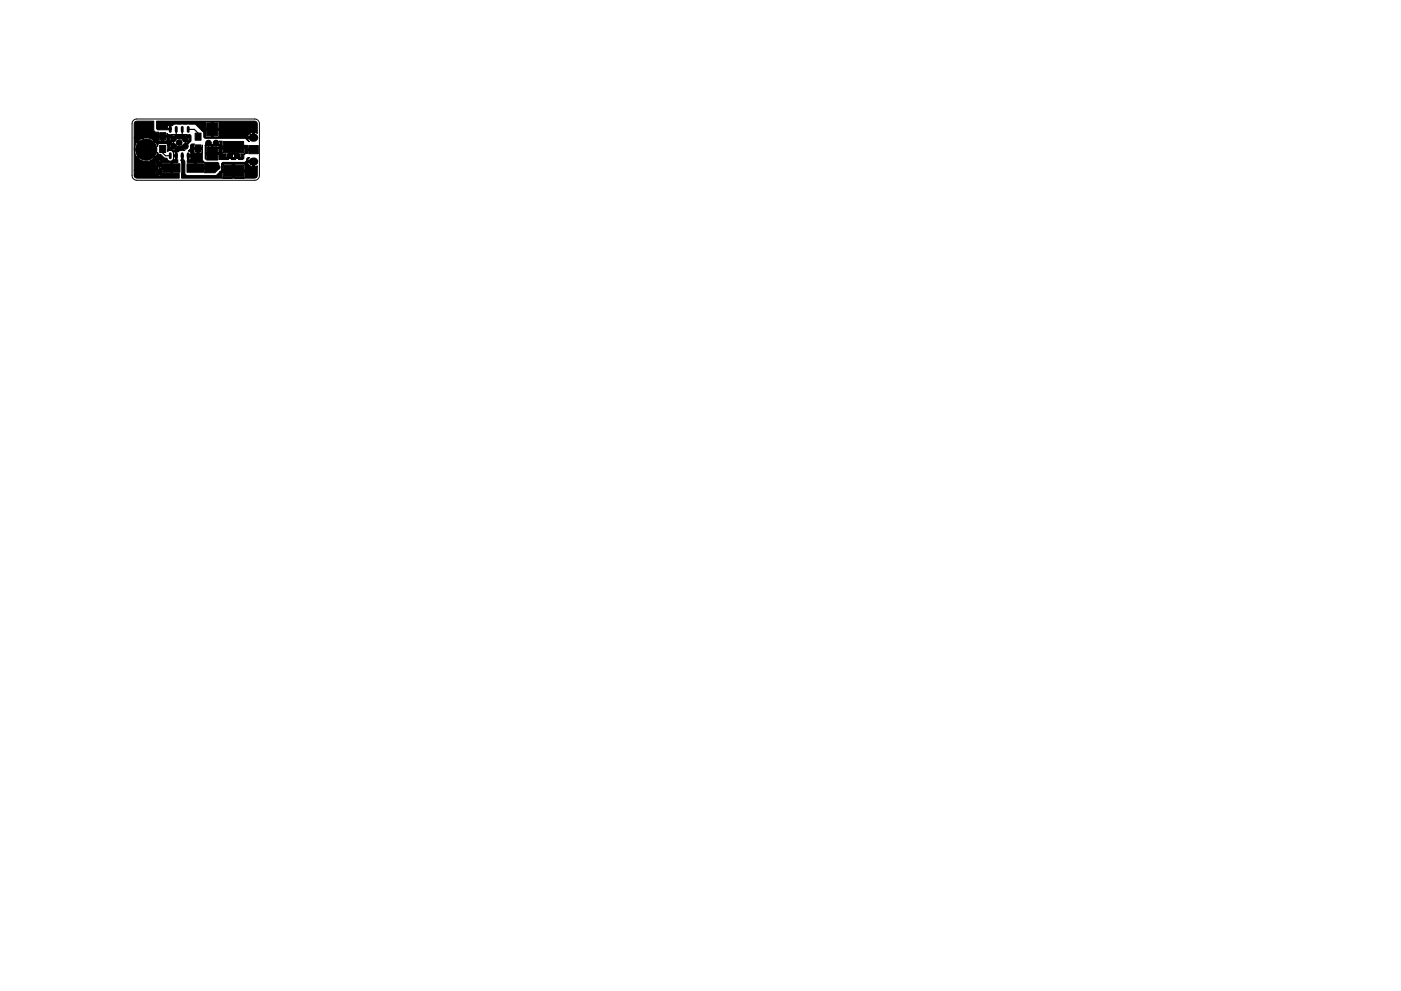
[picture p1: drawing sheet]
<svg xmlns="http://www.w3.org/2000/svg" width="297mm" height="210mm" viewBox="0 0 297 210" stroke-linecap="round" stroke-linejoin="round" font-family="sans-serif">
<path d="M28.3 25.5l.7-.3h25a1 1 0 0 1 1 1v11a1 1 0 0 1-1 1h-25a1 1 0 0 1-1-1v-11z" fill="none" stroke="#000" stroke-width=".21"/>
<g fill="#000" stroke="#000" stroke-width=".21">
<path d="M28.6 25.9l.4-.2h3.6v2l.4 .3h.6l.1 .7h1.6l.1-.4 .3 .2 .4 .1 4.2-.1 .2 .3v1.1l-1.6 1.8 .3 .2h-1.1l-.3 .3-.3-.1v1.8h.2v.6l-1.1 .1v2.1l1.4 .1v1h-9a.58 .58 0 0 1-.5-.7h4.9l.4 .2 .4-.2-.4-.4-.4 .4h-4.9v-1h4.5l-.1 .3 .2 .5 .4-.5h.6l.4 .5 1.6-.1 .1-1h-2.1l.1-.3-.4-.3h.6l.1 .2h1.7l-.1-.9-1.6-.1-.4 .4h-.6l-.3-.2h.6l.4-.4-.1-.2h-2.1l.6-.4-.3-.2h.6l.3-.3 .2-.7 .2 .2 .5 .2 .6 .6 .7 .2v.2a.73 .73 0 0 0 1 .3 .73 .73 0 0 0 .4-.9v.5l.4 .2v-.7h-.4l-.1-1h.2l-.1 .6h.4v-.7l-.5 .1-.1-.1a.69 .69 0 0 0-1 0v-.4h.8l.4 .2 .4-.2-.4-.4-.4 .4h-.8l-.1-1h.5l-.1 .3 .2 .5 .4-.5-.4-.4-.6 .1-.3-.3-1.5 .1-.2 .2-.1 .4-.5-1h3.5v.3l1.1 1.1 .2-.5 .3 .1 .4-.2 .2 .6 1.1-1.1-.7-.8 .6-.1 .4 .5 .2-.4-.1-.4-.1-.1-.4 .4h-.6l-.3-.2h.6l.4-.4-.1-.2-3.1-.1-.1 .2 .4 .4 .4-.5h1.8h-1.8h1.8l-.1 .2 .4 .4-.7-.2-.2 .5-.4-.2h-.3l-.2-.4-.4 .4h-.6l-.4-.4-.2 .4 .2 .5 .4-.5 .6 .1-.7 .6h-3.5l-1.6 1.6h-.6l-1.6-1.6-.3 .3a2.35 2.35 0 0 0 .3 3l1.6-1.7h.6h-.6h.6l1.6 1.7h-.6l-1.3-1.4-1.6 1.6a2.28 2.28 0 0 0 2.6 .4h1.5h-1.5h1.5l-.1 .2 .4 .4-.8-.1v.7l.1 .1 .4-.5h.6h-.6h.6l.3 .4-.6-.1-.4 .4v.3l.4 .4 .3-.4h.4h-.4h.4l-.4 .6h-.6l-.4-.4-4.6 .1v-6.8h1.9l-1 .6 1.6 1.6 1.6-1.6-.3-.3-.9-.4-2.9 .1v-.2h5.2l-.1 .6 .2 .2 .5-.1v-.7h.4l.1 .8h.5l.1-.7-6.9-.1v-2.8zM34.7 34.7h3.5v1.8h-3.5zM33.9 30.8h1.3v1.5h-1.3zM33.9 28.1h1.3v1.5h-1.3zM37.7 30.2l.3-.2 .3 .3-.3 .2zM38.4 32.8h.5l-.1 1.1h.2l.2 .4v2.5l.4 .4h6.2l.8-.7h.6v1.2h2l.1-1.2h.4h-.4h.4l.1 1.2h1.9l.2-.2-.1-1h-5.2a1.73 1.73 0 0 0 .4-1.7h.3l-.2 .2 .1 1.1h2.1l-.1-1.3h.6l-.1 1.3h2.1l.1-1.1-.2-.2h-4.7v-.1l.2-.2h5.4a.86 .86 0 0 0 1 .8v-.8h-6.4l4.7-.1 .4-.3v-.4l.2-.3h.4l-.3 .7h1.4v1.2l.6-.1v2a.57 .57 0 0 1-.6 .6h-15.5l.1-3.1-.3-.8h.2zM39.6 34.7h3.5v1.8h-3.5zM40.6 30.5h.6v.8h1.6l.1-.5v3.1l.4 .5h2.9l.2 .3v1.1l-.8 .8h-2.2l-.1-.8h-2.1l-.1-1.3h.6l-.1 .9h1.7l.1-.7-.2-.2h-3.5l.1-1.3h.3v.7l.4-.2v-.5h-.8v-.4h.8l-.2-.6-.4-.1 .4-.4h.9l-.1 .6 .2 .2 .5-.1v-.7h.4h-.4h.4l.1 .8h.4l.2-.2-.1-.6h-2.5l.1-.9zM41.4 30.7h1.2v1.5h-1.2zM41.4 28.2h1.2v1.5h-1.2zM43.8 26h2.4v2.8h-2.4zM43.8 31.2h2.4v2.8h-2.4z"/>
<path d="M43.9 30.3l.3-.2 .7 .7h.2l.7-.7 .7 .7 .2-.4-.2-.5h.6l.1 1.1h4.6l.1-.2h.6v.7h1.5v.4h-1.5v.6l-.4 .1-.4 .3v.7l-.2 .2h-.9l.1-.1-.4-.4-.4 .4 .1 .1h-1l.1-.1-.4-.4-.4 .4 .1 .1h-2v-1h-2.8v1l-.1-1.3h3.6l.2 .2h.7l-.2 .3 .2 .5 .8-.8 .6-.1-.4 .4 .4 .5h.2l.4-.5-.4-.4h-.3v-1.2h.4v1.2l.5 .1 .8 .8 .2-.4-.2-.4h.7l.2-.2-.1-1.1h-5.4v-.4l-.6-.4-.6 .4v1.4h1.2v-1h.8h-.8h.8l-.1 1.1h-3.6v-1.6h.3l-.2 .2v1.2l1.2 .1v-1.4l-.6-.4-.3 .3h-.4zM47.3 35.1h4.3v2.4h-4.3zM47.3 30h4.3v2.4h-4.3zM33.2 25.7h20.8a.57 .57 0 0 1 .6 .6v2l-.6-.1v1.2h-1.4l.3 .6h-.2l-.7-.7h-8.6l-.2-.2v-1l-.5-.5h.9v1.3l.2 .2 1-.1v-1.4h.4h-.4h.4l.1 1.5 1-.1 .1-.7h6.6l-.3 .3-.1 .4h1v-.8l-.6 .1h-6.6v-.7h-3.7l-1.3-1.3-4.5 .1-.3 .3-.4-.1 .1 .9h-2.9l-.2-.2v-.7h2.5l-.2 .7h.4v-.8l-2.7 .1v-.8h10.6l-.2 .2v1.2h1.2l-.1-1.4h.6h-.6h.6l-.1 1.4h1.2v-1.2l-.2-.2zM52.7 30.9h2.1v1.7h-2.1z"/>
<circle cx="31" cy="31.7" r="2.25"/>
<circle cx="33.8" cy="34.8" r=".6"/>
<circle cx="33.8" cy="36.4" r=".6"/>
<circle cx="36.8" cy="31" r=".6"/>
<circle cx="36.8" cy="29.4" r=".6"/>
<circle cx="38" cy="30.2" r=".6"/>
<circle cx="39.3" cy="31" r=".6"/>
<circle cx="39.3" cy="29.5" r=".6"/>
<circle cx="44.2" cy="30.3" r=".6"/>
<circle cx="45.8" cy="30.3" r=".6"/>
<circle cx="46.2" cy="35.5" r=".4"/>
<circle cx="48.7" cy="33" r=".6"/>
<circle cx="50.3" cy="33" r=".6"/>
</g>
<path d="M53.6 34.3h.3M53.6 29.2h.3" fill="none" stroke="#000" stroke-width="1.7"/>
<path d="M36.1 27v.9M36.1 32.6v.9M37.4 27v.9M37.4 32.6v.9M38.6 27v.9M38.6 32.6v.9M39.9 27v.9M39.9 32.6v.9" fill="none" stroke="#000" stroke-width=".61"/>
<g fill="none" stroke="#000" stroke-width=".25">
<path d="M33.8 34.8h1.8l.8 .8-.8 .8h-1.8zM34.5 31.6v.8l.6 .6h1M34.5 28.9h1.8l.5 .5M36.1 27.5v-1.1l.4-.4h5l1.3 1.4h9.2l1.7 1.8M36.8 31l.6 .6v2.2l-1 .9v.9M36.8 29.4v1.6M37.4 27.5v1.4l-.6 .5M38.6 27.5v1.4l.7 .6v1.5h-.5l-.8-.8-.8 .8h-.4M38.6 33v3.9l.7 .6h6.7l1.2-1.2h4.5l2-2M39.9 27.5h1.3l.8 .7v.8M44.2 30.3v1.5l.8 .8M45.8 30.3v1.5l-.8 .8"/>
<path d="M48.7 33v-1l.8-.8 .8 .8v1M53.7 31.7h-1.4l-.6-.5h-4.2l-1.3 1.4h-1.2"/>
</g>
<path d="M39.9 33h1.5M41.4 33v2.6M41.5 35.6h-.1M42 31.5v.9l-.6 .6M46.3 35.5l-.2 .1h-4.7" fill="none" stroke="#000" stroke-width=".5"/>
</svg>
